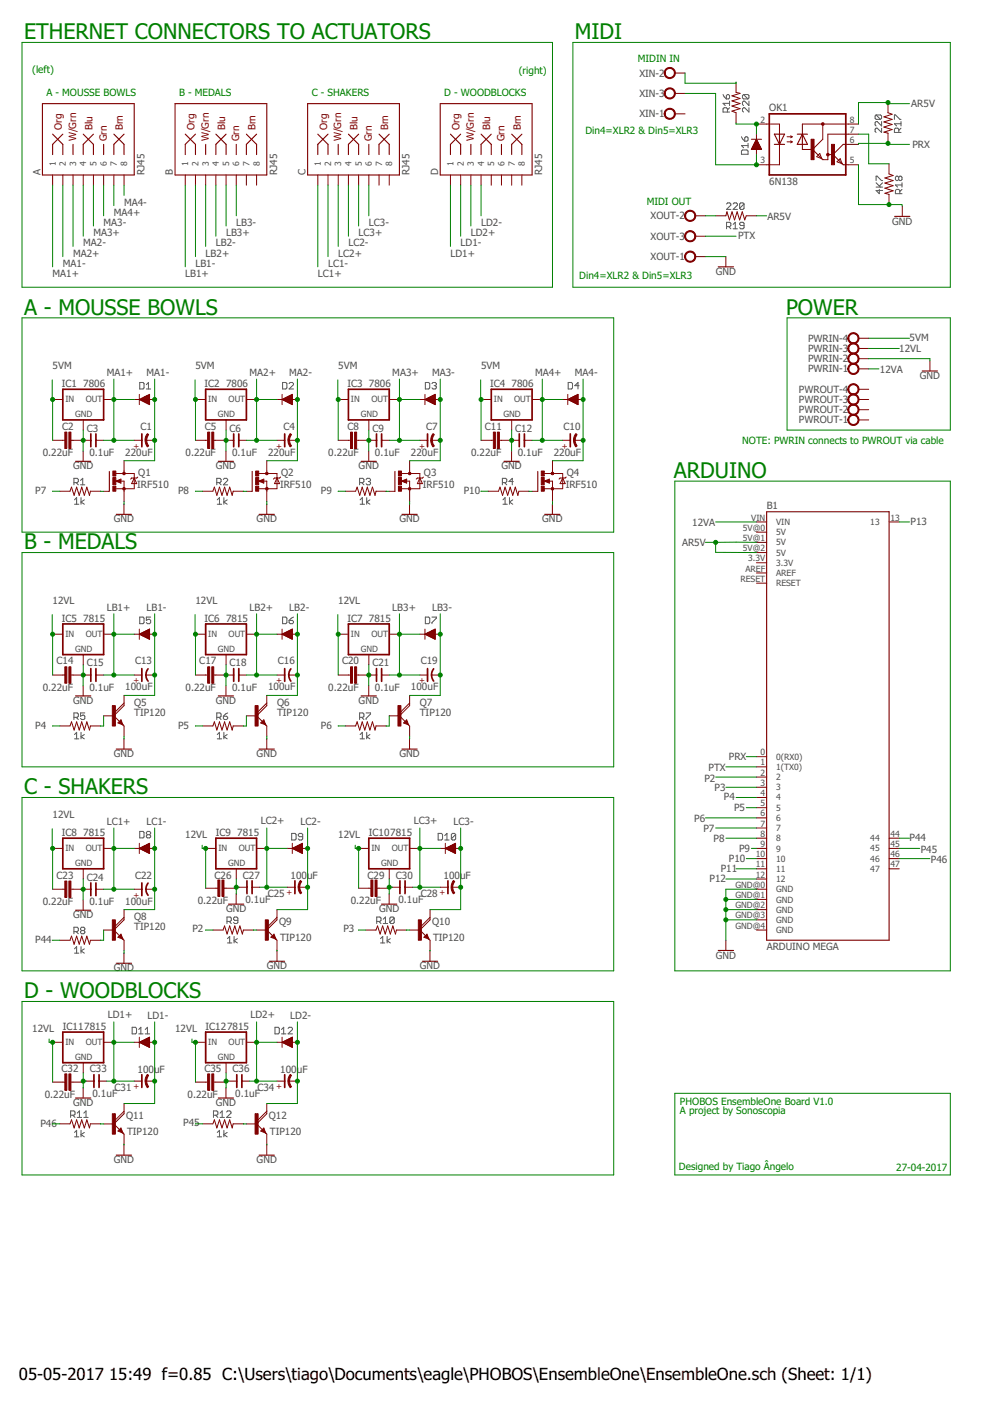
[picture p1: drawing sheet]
<svg xmlns="http://www.w3.org/2000/svg" width="210mm" height="297mm" viewBox="0 0 210 297" stroke-linecap="round" stroke-linejoin="round" font-family="sans-serif">
<defs><g id="words">
<g font-size="4.6" fill="#008000">
<text x="5.1" y="8.3">ETHERNET CONNECTORS TO ACTUATORS</text>
<text x="121.6" y="8.3">MIDI</text>
<text x="5.1" y="66.6">A - MOUSSE BOWLS</text>
<text x="166.3" y="66.6">POWER</text>
<text x="142.6" y="101.1">ARDUINO</text>
<text x="5.1" y="116.3">B - MEDALS</text>
<text x="5.1" y="168.1">C - SHAKERS</text>
<text x="5.1" y="211.2">D - WOODBLOCKS</text>
</g>
<g font-size="3.5">
<text x="4" y="292">05-05-2017</text>
<text x="23.1" y="292">15:49 f=0.85 C:\Users\tiago\Documents\eagle\PHOBOS\EnsembleOne\EnsembleOne.sch (Sheet: 1/1)</text>
</g>
<g font-size="2.1" fill="#008000">
<text x="6.8" y="15.4">(left)</text>
<text x="109.8" y="15.7">(right)</text>
<text x="135" y="13.1">MIDIN IN</text>
<text x="9.8" y="20.4">A - MOUSSE BOWLS</text>
<text x="37.9" y="20.4">B - MEDALS</text>
<text x="66" y="20.4">C - SHAKERS</text>
<text x="94" y="20.4">D - WOODBLOCKS</text>
<text x="123.9" y="28.4">Din4=XLR2 &amp; Din5=XLR3</text>
<text x="136.8" y="43.3">MIDI OUT</text>
<text x="122.6" y="59">Din4=XLR2 &amp; Din5=XLR3</text>
<text x="157" y="94">NOTE: PWRIN connects to PWROUT via cable</text>
<text x="143.9" y="233.7">PHOBOS EnsembleOne Board V1.0</text>
<text x="143.9" y="235.6">A project by Sonoscopia</text>
<text x="143.7" y="247.5">Designed by Tiago Ângelo</text>
<text x="189.6" y="247.7">27-04-2017</text>
</g>
<g font-size="2.1" fill="#505050">
<text x="135.3" y="16.2">XIN-2</text>
<text x="135.3" y="20.5">XIN-3</text>
<text x="162.8" y="23.5">OK1</text>
<text x="192.8" y="22.6">AR5V</text>
<text x="135.3" y="24.8">XIN-1</text>
<text x="193.1" y="31.4">PRX</text>
<text x="8.5" y="37" transform="rotate(-90 8.5 37)">A</text>
<text x="30.6" y="37" transform="rotate(-90 30.6 37)">RJ45</text>
<text x="36.6" y="37" transform="rotate(-90 36.6 37)">B</text>
<text x="58.6" y="37" transform="rotate(-90 58.6 37)">RJ45</text>
<text x="64.7" y="37" transform="rotate(-90 64.7 37)">C</text>
<text x="86.7" y="37" transform="rotate(-90 86.7 37)">RJ45</text>
<text x="92.7" y="37" transform="rotate(-90 92.7 37)">D</text>
<text x="114.7" y="37" transform="rotate(-90 114.7 37)">RJ45</text>
<text x="162.8" y="39.2">6N138</text>
<text x="21.9" y="47.8">MA3-</text>
<text x="24.1" y="45.7">MA4+</text>
<text x="26.2" y="43.5">MA4-</text>
<text x="50" y="47.8">LB3-</text>
<text x="78" y="47.8">LC3-</text>
<text x="101.8" y="47.8">LD2-</text>
<text x="137.7" y="46.4">XOUT-2</text>
<text x="162.4" y="46.5">AR5V</text>
<text x="188.8" y="47.5">GND</text>
<text x="17.6" y="52.1">MA2-</text>
<text x="19.8" y="50">MA3+</text>
<text x="45.7" y="52.1">LB2-</text>
<text x="47.8" y="50">LB3+</text>
<text x="73.7" y="52.1">LC2-</text>
<text x="75.9" y="50">LC3+</text>
<text x="97.5" y="52.1">LD1-</text>
<text x="99.6" y="50">LD2+</text>
<text x="137.7" y="50.7">XOUT-3</text>
<text x="156.2" y="50.6">PTX</text>
<text x="11.1" y="58.6">MA1+</text>
<text x="13.3" y="56.5">MA1-</text>
<text x="15.4" y="54.3">MA2+</text>
<text x="39.2" y="58.6">LB1+</text>
<text x="41.4" y="56.5">LB1-</text>
<text x="43.5" y="54.3">LB2+</text>
<text x="67.3" y="58.6">LC1+</text>
<text x="69.4" y="56.5">LC1-</text>
<text x="71.6" y="54.3">LC2+</text>
<text x="95.3" y="54.3">LD1+</text>
<text x="137.7" y="55">XOUT-1</text>
<text x="151.5" y="58.2">GND</text>
<text x="171" y="76.6">PWRIN-2</text>
<text x="171" y="74.5">PWRIN-3</text>
<text x="171" y="72.3">PWRIN-4</text>
<text x="190.3" y="74.4">12VL</text>
<text x="192.4" y="72.2">5VM</text>
<text x="11.1" y="78">5VM</text>
<text x="13.1" y="81.9">IC1</text>
<text x="17.6" y="81.9">7806</text>
<text x="22.6" y="79.6">MA1+</text>
<text x="31" y="79.6">MA1-</text>
<text x="41.4" y="78">5VM</text>
<text x="43.3" y="81.9">IC2</text>
<text x="47.8" y="81.9">7806</text>
<text x="52.8" y="79.6">MA2+</text>
<text x="61.2" y="79.6">MA2-</text>
<text x="71.6" y="78">5VM</text>
<text x="73.5" y="81.9">IC3</text>
<text x="78" y="81.9">7806</text>
<text x="83" y="79.6">MA3+</text>
<text x="91.4" y="79.6">MA3-</text>
<text x="101.8" y="78">5VM</text>
<text x="103.7" y="81.9">IC4</text>
<text x="108.3" y="81.9">7806</text>
<text x="113.2" y="79.6">MA4+</text>
<text x="121.6" y="79.6">MA4-</text>
<text x="169.1" y="83.1">PWROUT-4</text>
<text x="171" y="78.8">PWRIN-1</text>
<text x="186.2" y="78.9">12VA</text>
<text x="194.6" y="80.2">GND</text>
<text x="169.1" y="89.6">PWROUT-1</text>
<text x="169.1" y="87.4">PWROUT-2</text>
<text x="169.1" y="85.3">PWROUT-3</text>
<text x="13.1" y="90.9">C2</text>
<text x="18.4" y="91.3">C3</text>
<text x="29.7" y="90.9">C1</text>
<text x="43.3" y="90.9">C5</text>
<text x="48.6" y="91.3">C6</text>
<text x="60" y="90.9">C4</text>
<text x="73.6" y="90.9">C8</text>
<text x="78.8" y="91.3">C9</text>
<text x="90.2" y="90.9">C7</text>
<text x="102.6" y="90.9">C11</text>
<text x="109" y="91.3">C12</text>
<text x="119.2" y="90.9">C10</text>
<text x="9" y="96.5">0.22uF</text>
<text x="15.5" y="99.3">GND</text>
<text x="18.9" y="96.4">0.1uF</text>
<text x="26.5" y="96.4">220uF</text>
<text x="29.3" y="100.7">Q1</text>
<text x="39.3" y="96.5">0.22uF</text>
<text x="45.7" y="99.3">GND</text>
<text x="49.1" y="96.4">0.1uF</text>
<text x="56.7" y="96.4">220uF</text>
<text x="59.5" y="100.7">Q2</text>
<text x="69.5" y="96.5">0.22uF</text>
<text x="75.9" y="99.3">GND</text>
<text x="79.3" y="96.4">0.1uF</text>
<text x="86.9" y="96.4">220uF</text>
<text x="89.7" y="100.7">Q3</text>
<text x="99.7" y="96.5">0.22uF</text>
<text x="106.1" y="99.3">GND</text>
<text x="109.6" y="96.4">0.1uF</text>
<text x="117.2" y="96.4">220uF</text>
<text x="119.9" y="100.7">Q4</text>
<text x="7.5" y="104.6">P7</text>
<text x="29" y="103.3">IRF510</text>
<text x="37.7" y="104.6">P8</text>
<text x="59.3" y="103.3">IRF510</text>
<text x="67.9" y="104.6">P9</text>
<text x="89.5" y="103.3">IRF510</text>
<text x="98.1" y="104.6">P10</text>
<text x="119.7" y="103.3">IRF510</text>
<text x="162.2" y="107.6">B1</text>
<text x="24.1" y="110.5">GND</text>
<text x="54.3" y="110.5">GND</text>
<text x="84.5" y="110.5">GND</text>
<text x="114.7" y="110.5">GND</text>
<text x="146.5" y="111.3">12VA</text>
<text x="192.7" y="111.1">P13</text>
<text x="144.3" y="115.6">AR5V</text>
<text x="11.1" y="127.7">12VL</text>
<text x="13.1" y="131.6">IC5</text>
<text x="17.6" y="131.6">7815</text>
<text x="22.6" y="129.2">LB1+</text>
<text x="31" y="129.2">LB1-</text>
<text x="41.4" y="127.7">12VL</text>
<text x="43.3" y="131.6">IC6</text>
<text x="47.8" y="131.6">7815</text>
<text x="52.8" y="129.2">LB2+</text>
<text x="61.2" y="129.2">LB2-</text>
<text x="71.6" y="127.7">12VL</text>
<text x="73.5" y="131.6">IC7</text>
<text x="78" y="131.6">7815</text>
<text x="83" y="129.2">LB3+</text>
<text x="91.4" y="129.2">LB3-</text>
<text x="12" y="140.5">C14</text>
<text x="18.4" y="141">C15</text>
<text x="28.6" y="140.5">C13</text>
<text x="42.2" y="140.5">C17</text>
<text x="48.6" y="141">C18</text>
<text x="58.8" y="140.5">C16</text>
<text x="72.4" y="140.5">C20</text>
<text x="78.8" y="141">C21</text>
<text x="89" y="140.5">C19</text>
<text x="9" y="146.2">0.22uF</text>
<text x="15.5" y="149">GND</text>
<text x="18.9" y="146.1">0.1uF</text>
<text x="26.5" y="146">100uF</text>
<text x="28.4" y="149.3">Q5</text>
<text x="39.3" y="146.2">0.22uF</text>
<text x="45.7" y="149">GND</text>
<text x="49.1" y="146.1">0.1uF</text>
<text x="56.7" y="146">100uF</text>
<text x="58.6" y="149.3">Q6</text>
<text x="69.5" y="146.2">0.22uF</text>
<text x="75.9" y="149">GND</text>
<text x="79.3" y="146.1">0.1uF</text>
<text x="86.9" y="146">100uF</text>
<text x="88.8" y="149.3">Q7</text>
<text x="7.5" y="154.2">P4</text>
<text x="28.4" y="151.4">TIP120</text>
<text x="37.7" y="154.2">P5</text>
<text x="58.6" y="151.4">TIP120</text>
<text x="67.9" y="154.2">P6</text>
<text x="88.8" y="151.4">TIP120</text>
<text x="24.1" y="160.2">GND</text>
<text x="54.3" y="160.2">GND</text>
<text x="84.5" y="160.2">GND</text>
<text x="154.2" y="160.7">PRX</text>
<text x="149.1" y="165.5">P2</text>
<text x="149.9" y="163.1">PTX</text>
<text x="151.2" y="167.4">P3</text>
<text x="11.1" y="173">12VL</text>
<text x="146.9" y="173.9">P6</text>
<text x="153.2" y="169.4">P4</text>
<text x="155.3" y="171.5">P5</text>
<text x="13.1" y="176.9">IC8</text>
<text x="17.6" y="176.9">7815</text>
<text x="22.6" y="174.5">LC1+</text>
<text x="31" y="174.5">LC1-</text>
<text x="39.2" y="177.3">12VL</text>
<text x="45.7" y="176.9">IC9</text>
<text x="50.2" y="176.9">7815</text>
<text x="55.2" y="174.3">LC2+</text>
<text x="63.6" y="174.5">LC2-</text>
<text x="71.6" y="177.3">12VL</text>
<text x="78" y="176.9">IC107815</text>
<text x="87.5" y="174.3">LC3+</text>
<text x="96" y="174.5">LC3-</text>
<text x="148.8" y="176">P7</text>
<text x="151" y="178.2">P8</text>
<text x="192.4" y="178">P44</text>
<text x="12" y="185.9">C23</text>
<text x="28.6" y="185.9">C22</text>
<text x="45.4" y="185.9">C26</text>
<text x="51.4" y="185.9">C27</text>
<text x="61.5" y="186">100uF</text>
<text x="77.8" y="185.9">C29</text>
<text x="83.8" y="185.9">C30</text>
<text x="93.9" y="186">100uF</text>
<text x="152.5" y="184.5">P11</text>
<text x="154.2" y="182.3">P10</text>
<text x="156.4" y="180.2">P9</text>
<text x="194.8" y="180.4">P45</text>
<text x="197" y="182.5">P46</text>
<text x="9" y="191.5">0.22uF</text>
<text x="18.4" y="186.3">C24</text>
<text x="18.9" y="191.4">0.1uF</text>
<text x="26.5" y="191.4">100uF</text>
<text x="41.8" y="191.3">0.22uF</text>
<text x="51.9" y="191">0.1uF</text>
<text x="56.6" y="189.7">C25</text>
<text x="74.2" y="191.3">0.22uF</text>
<text x="84.3" y="191">0.1uF</text>
<text x="89" y="189.7">C28</text>
<text x="150.1" y="186.6">P12</text>
<text x="15.5" y="194.3">GND</text>
<text x="28.4" y="196.8">TIP120</text>
<text x="28.4" y="194.6">Q8</text>
<text x="40.7" y="197.2">P2</text>
<text x="47.8" y="193">GND</text>
<text x="59.1" y="195.7">Q9</text>
<text x="72.6" y="197.2">P3</text>
<text x="80.2" y="193">GND</text>
<text x="91.4" y="195.7">Q10</text>
<text x="7.5" y="199.6">P44</text>
<text x="59.3" y="199.1">TIP120</text>
<text x="91.6" y="199.1">TIP120</text>
<text x="151.5" y="202.8">GND</text>
<text x="162.2" y="201.1">ARDUINO MEGA</text>
<text x="24.1" y="205.5">GND</text>
<text x="56.5" y="205.1">GND</text>
<text x="88.8" y="205.1">GND</text>
<text x="22.8" y="215.3">LD1+</text>
<text x="31.2" y="215.6">LD1-</text>
<text x="53" y="215.3">LD2+</text>
<text x="61.4" y="215.6">LD2-</text>
<text x="6.8" y="218.4">12VL</text>
<text x="13.3" y="217.9">IC117815</text>
<text x="37" y="218.4">12VL</text>
<text x="43.5" y="217.9">IC127815</text>
<text x="13" y="226.9">C32</text>
<text x="19" y="226.9">C33</text>
<text x="29.1" y="227">100uF</text>
<text x="43.3" y="226.9">C35</text>
<text x="49.2" y="226.9">C36</text>
<text x="59.3" y="227">100uF</text>
<text x="9.5" y="232.3">0.22uF</text>
<text x="19.6" y="232">0.1uF</text>
<text x="24.3" y="230.8">C31</text>
<text x="39.7" y="232.3">0.22uF</text>
<text x="49.8" y="232">0.1uF</text>
<text x="54.5" y="230.8">C34</text>
<text x="8.5" y="238.4">P46</text>
<text x="15.5" y="234">GND</text>
<text x="26.7" y="236.7">Q11</text>
<text x="38.8" y="238.2">P45</text>
<text x="45.7" y="234">GND</text>
<text x="56.9" y="236.7">Q12</text>
<text x="26.9" y="240.2">TIP120</text>
<text x="57.1" y="240.2">TIP120</text>
<text x="24.1" y="246.1">GND</text>
<text x="54.3" y="246.1">GND</text>
</g>
<g font-size="2.1" fill="#800000">
<text x="13.1" y="27.5" transform="rotate(-90 13.1 27.5)">Org</text>
<text x="16.1" y="29.9" transform="rotate(-90 16.1 29.9)">W/Grn</text>
<text x="19.6" y="27.5" transform="rotate(-90 19.6 27.5)">Blu</text>
<text x="22.6" y="29.9" transform="rotate(-90 22.6 29.9)">Grn</text>
<text x="26" y="27.5" transform="rotate(-90 26 27.5)">Brn</text>
<text x="41.1" y="27.5" transform="rotate(-90 41.1 27.5)">Org</text>
<text x="44.2" y="29.9" transform="rotate(-90 44.2 29.9)">W/Grn</text>
<text x="47.6" y="27.5" transform="rotate(-90 47.6 27.5)">Blu</text>
<text x="50.6" y="29.9" transform="rotate(-90 50.6 29.9)">Grn</text>
<text x="54.1" y="27.5" transform="rotate(-90 54.1 27.5)">Brn</text>
<text x="69.2" y="27.5" transform="rotate(-90 69.2 27.5)">Org</text>
<text x="72.2" y="29.9" transform="rotate(-90 72.2 29.9)">W/Grn</text>
<text x="75.7" y="27.5" transform="rotate(-90 75.7 27.5)">Blu</text>
<text x="78.7" y="29.9" transform="rotate(-90 78.7 29.9)">Grn</text>
<text x="82.1" y="27.5" transform="rotate(-90 82.1 27.5)">Brn</text>
<text x="97.3" y="27.5" transform="rotate(-90 97.3 27.5)">Org</text>
<text x="100.3" y="29.9" transform="rotate(-90 100.3 29.9)">W/Grn</text>
<text x="103.7" y="27.5" transform="rotate(-90 103.7 27.5)">Blu</text>
<text x="106.8" y="29.9" transform="rotate(-90 106.8 29.9)">Grn</text>
<text x="110.2" y="27.5" transform="rotate(-90 110.2 27.5)">Brn</text>
</g>
<g font-size="1.8" fill="#505050">
<text x="160.9" y="25.9">2</text>
<text x="179.8" y="28.1">7</text>
<text x="179.8" y="25.9">8</text>
<text x="11.8" y="35" transform="rotate(-90 11.8 35)">1</text>
<text x="13.9" y="35" transform="rotate(-90 13.9 35)">2</text>
<text x="16.1" y="35" transform="rotate(-90 16.1 35)">3</text>
<text x="18.3" y="35" transform="rotate(-90 18.3 35)">4</text>
<text x="20.4" y="35" transform="rotate(-90 20.4 35)">5</text>
<text x="22.6" y="35" transform="rotate(-90 22.6 35)">6</text>
<text x="24.7" y="35" transform="rotate(-90 24.7 35)">7</text>
<text x="26.9" y="35" transform="rotate(-90 26.9 35)">8</text>
<text x="39.8" y="35" transform="rotate(-90 39.8 35)">1</text>
<text x="42" y="35" transform="rotate(-90 42 35)">2</text>
<text x="44.2" y="35" transform="rotate(-90 44.2 35)">3</text>
<text x="46.3" y="35" transform="rotate(-90 46.3 35)">4</text>
<text x="48.5" y="35" transform="rotate(-90 48.5 35)">5</text>
<text x="50.6" y="35" transform="rotate(-90 50.6 35)">6</text>
<text x="52.8" y="35" transform="rotate(-90 52.8 35)">7</text>
<text x="54.9" y="35" transform="rotate(-90 54.9 35)">8</text>
<text x="67.9" y="35" transform="rotate(-90 67.9 35)">1</text>
<text x="70.1" y="35" transform="rotate(-90 70.1 35)">2</text>
<text x="72.2" y="35" transform="rotate(-90 72.2 35)">3</text>
<text x="74.4" y="35" transform="rotate(-90 74.4 35)">4</text>
<text x="76.5" y="35" transform="rotate(-90 76.5 35)">5</text>
<text x="78.7" y="35" transform="rotate(-90 78.7 35)">6</text>
<text x="80.9" y="35" transform="rotate(-90 80.9 35)">7</text>
<text x="83" y="35" transform="rotate(-90 83 35)">8</text>
<text x="96" y="35" transform="rotate(-90 96 35)">1</text>
<text x="98.1" y="35" transform="rotate(-90 98.1 35)">2</text>
<text x="100.3" y="35" transform="rotate(-90 100.3 35)">3</text>
<text x="102.4" y="35" transform="rotate(-90 102.4 35)">4</text>
<text x="104.6" y="35" transform="rotate(-90 104.6 35)">5</text>
<text x="106.8" y="35" transform="rotate(-90 106.8 35)">6</text>
<text x="108.9" y="35" transform="rotate(-90 108.9 35)">7</text>
<text x="111.1" y="35" transform="rotate(-90 111.1 35)">8</text>
<text x="160.9" y="34.6">3</text>
<text x="179.8" y="34.6">5</text>
<text x="179.8" y="30.3">6</text>
<text x="13.8" y="85.1">IN</text>
<text x="15.9" y="88.2">GND</text>
<text x="18.1" y="85.1">OUT</text>
<text x="44" y="85.1">IN</text>
<text x="46.1" y="88.2">GND</text>
<text x="48.4" y="85.1">OUT</text>
<text x="74.3" y="85.1">IN</text>
<text x="76.3" y="88.2">GND</text>
<text x="78.6" y="85.1">OUT</text>
<text x="104.5" y="85.1">IN</text>
<text x="106.5" y="88.2">GND</text>
<text x="108.8" y="85.1">OUT</text>
<text x="157.2" y="112.3">5V@0</text>
<text x="159" y="110.1">VIN</text>
<text x="164.2" y="113.2">5V</text>
<text x="164.2" y="111.1">VIN</text>
<text x="184.2" y="111.1">13</text>
<text x="188.4" y="110.1">13</text>
<text x="157.2" y="114.4">5V@1</text>
<text x="157.2" y="116.6">5V@2</text>
<text x="158.3" y="118.8">3.3V</text>
<text x="164.2" y="115.4">5V</text>
<text x="164.2" y="117.5">5V</text>
<text x="164.2" y="119.7">3.3V</text>
<text x="156.7" y="123.1">RESET</text>
<text x="157.7" y="120.9">AREF</text>
<text x="164.2" y="124">RESET</text>
<text x="164.2" y="121.9">AREF</text>
<text x="13.8" y="134.7">IN</text>
<text x="15.9" y="137.8">GND</text>
<text x="18.1" y="134.7">OUT</text>
<text x="44" y="134.7">IN</text>
<text x="46.1" y="137.8">GND</text>
<text x="48.4" y="134.7">OUT</text>
<text x="74.3" y="134.7">IN</text>
<text x="76.3" y="137.8">GND</text>
<text x="78.6" y="134.7">OUT</text>
<text x="160.9" y="161.9">1</text>
<text x="160.9" y="159.8">0</text>
<text x="164.2" y="160.7">0(RX0)</text>
<text x="160.9" y="164.1">2</text>
<text x="160.9" y="166.2">3</text>
<text x="164.2" y="162.9">1(TX0)</text>
<text x="164.2" y="165">2</text>
<text x="164.2" y="167.2">3</text>
<text x="160.9" y="168.4">4</text>
<text x="160.9" y="170.6">5</text>
<text x="160.9" y="172.7">6</text>
<text x="164.2" y="169.4">4</text>
<text x="164.2" y="171.5">5</text>
<text x="164.2" y="173.7">6</text>
<text x="160.9" y="174.9">7</text>
<text x="160.9" y="177">8</text>
<text x="160.9" y="179.2">9</text>
<text x="164.2" y="175.8">7</text>
<text x="164.2" y="178">8</text>
<text x="184.2" y="178">44</text>
<text x="188.4" y="177">44</text>
<text x="188.4" y="179.2">45</text>
<text x="13.8" y="180">IN</text>
<text x="15.9" y="183.2">GND</text>
<text x="18.1" y="180">OUT</text>
<text x="46.2" y="180">IN</text>
<text x="48.3" y="183.2">GND</text>
<text x="50.5" y="180">OUT</text>
<text x="78.6" y="180">IN</text>
<text x="80.6" y="183.2">GND</text>
<text x="82.9" y="180">OUT</text>
<text x="159.9" y="181.4">10</text>
<text x="159.9" y="183.5">11</text>
<text x="159.9" y="185.7">12</text>
<text x="164.2" y="180.2">9</text>
<text x="164.2" y="182.3">10</text>
<text x="164.2" y="184.5">11</text>
<text x="184.2" y="180.1">45</text>
<text x="184.2" y="182.3">46</text>
<text x="184.2" y="184.5">47</text>
<text x="188.4" y="181.4">46</text>
<text x="188.4" y="183.5">47</text>
<text x="155.6" y="187.8">GND@0</text>
<text x="155.6" y="190">GND@1</text>
<text x="164.2" y="186.6">12</text>
<text x="164.2" y="188.8">GND</text>
<text x="164.2" y="190.9">GND</text>
<text x="155.6" y="196.5">GND@4</text>
<text x="155.6" y="192.2">GND@2</text>
<text x="155.6" y="194.3">GND@3</text>
<text x="164.2" y="197.4">GND</text>
<text x="164.2" y="193.1">GND</text>
<text x="164.2" y="195.3">GND</text>
<text x="13.8" y="221.1">IN</text>
<text x="18.1" y="221.1">OUT</text>
<text x="44" y="221.1">IN</text>
<text x="48.4" y="221.1">OUT</text>
<text x="15.9" y="224.2">GND</text>
<text x="46.1" y="224.2">GND</text>
</g>
<g font-size="1.7" fill="#800000">
<text x="28.3" y="94.9">+</text>
<text x="58.5" y="94.9">+</text>
<text x="88.7" y="94.9">+</text>
<text x="118.9" y="94.9">+</text>
<text x="28.3" y="144.6">+</text>
<text x="58.5" y="144.6">+</text>
<text x="88.7" y="144.6">+</text>
<text x="28.3" y="189.9">+</text>
<text x="60.6" y="189.5">+</text>
<text x="93" y="189.5">+</text>
<text x="28.3" y="230.5">+</text>
<text x="58.5" y="230.5">+</text>
</g>
</g></defs>
<g fill="none" stroke="#505050" stroke-width=".21">
<path d="M153 20l.7 .9M153.7 20.2l.2-.2h.3l.2 .2v.5l-.2 .2h-.5zM153.9 23.7v-.7l-.2-.2h-.5l-.2 .2v.7h1.4M154.4 22.8l-.5 .5M154.4 21.9h-1.4l.5 .4M154.4 21.4v.9M156.9 32l.2-.3h1l.2 .3v.6h-1.4zM156.9 28.9l.7 1M157.3 20h.9l.3 .2v.5l-.3 .2M157.3 20l-.2 .2v.5l.2 .2h.9M157.3 20l.9 .9M157.6 29.2l.5-.3 .2 .3v.4l-.2 .3h-.5z"/>
<path d="M158.3 30.3v1M158.3 30.8h-1.4l.5 .5M158.5 21.4v.9l-.9-.9-.5 .2v.5l.2 .2M158.5 22.8v.9l-.9-.9-.5 .2v.5l.2 .2M185.4 24.3h.9l.2 .3v.4l-.2 .3M185.4 24.3l-.2 .3v.4l.2 .3h.9M185.4 24.3l.9 1M185.4 39.6h1.4M185.4 38.7l.9 .9M185.4 38.2v-.9h.2l.9 .9h.3M186.5 25.7v.9l-.9-.9h-.2l-.2 .3v.4l.2 .2M186.5 27.1v.9l-.9-.9h-.2l-.2 .2v.5l.2 .2"/>
<path d="M186.8 38.7l-.7 .7M189.3 25.3v-1h.2l.9 1h.2M190.2 37.5l-.3-.2-.4 .2v.5l.2 .2 .5-.2M190.2 37.5l.2-.2 .5 .2v.5l-.3 .2-.4-.2M190.2 37.5v.5M190.2 28v-.7l-.3-.2h-.4l-.2 .2v.7h1.3M190.6 27.1l-.4 .5M190.6 26.2h-1.3l.4 .4M190.6 25.7v.9M190.9 39.1h-1.4l.4 .5M190.9 38.7v.9M153.7 43.2l.3-.3h.4l.2 .3v.2l-.9 .9h.9"/>
<path d="M153.7 47.9h.7l.2-.2v-.5l-.2-.2h-.7v1.4M154.2 47.9l.4 .5M155.1 43.2l.2-.3h.5l.2 .3v.2l-.9 .9h.9M155.1 47.5l.5-.5v1.4M155.1 48.4h.9M157.4 43.2v.9l-.2 .2h-.5l-.2-.2M157.4 43.2l-.2-.3h-.5l-.2 .3v.9M157.4 47.7h-.7l-.2-.2v-.3l.2-.2h.5l.2 .2v1l-.2 .2h-.5l-.2-.2M157.4 43.2l-.9 .9M186.1 40.1v.9l-.7-.7h1.4M190.4 41v-.7l-.2-.2h-.5l-.2 .2v.7h1.4M190.9 40.1l-.5 .4"/>
<path d="M29.6 80.9h.7l.2 .3v.9l-.2 .2h-.7zM31 82.3h.9M31 81.4l.4-.5v1.4M59.8 80.9h.7l.2 .3v.9l-.2 .2h-.7zM61.2 81.2l.2-.3h.5l.2 .3v.2l-.9 .9h.9M90 80.9h.7l.2 .3v.9l-.2 .2h-.7zM91.4 81.2l.2-.3h.5l.2 .3v.2l-.2 .2M91.9 81.6h.2M92.1 81.6l.2 .2-.2 .5h-.5l-.2-.2M120.2 80.9h.7l.2 .3v.9l-.2 .2h-.7zM122.5 81.6h-.9l.7-.7v1.4M15.6 102.1h.7l.3-.2v-.5l-.3-.2h-.7v1.4"/>
<path d="M15.8 105.7l.4-.4v1.4M15.8 106.7h.9M16.1 102.1l.5 .5M17 101.6l.5-.4v1.4M17 102.6h.9M17.1 105.3v1.4M17.8 105.7l-.7 .5 .7 .5M45.9 102.1h.6l.3-.2v-.5l-.3-.2h-.6v1.4M46 106.7h.9M46 105.7l.4-.4v1.4M46.3 102.1l.5 .5M47.3 101.4l.2-.2h.4l.3 .2v.2l-.9 1h.9"/>
<path d="M47.4 105.3v1.4M48.1 105.7l-.7 .5 .7 .5M76.1 102.1h.7l.2-.2v-.5l-.2-.2h-.7v1.4M76.2 106.7h.9M76.2 105.7l.5-.4v1.4M76.5 102.1l.5 .5M77.5 101.4l.2-.2h.5l.2 .2-.2 .5M77.6 105.3v1.4M77.9 101.9h.3M78.2 101.9l.2 .2-.2 .5h-.5l-.2-.3M78.3 105.7l-.7 .5 .7 .5M106.3 102.1h.7l.2-.2v-.5l-.2-.2h-.7v1.4"/>
<path d="M106.4 106.7h.9M106.4 105.7l.5-.4v1.4M106.8 102.1l.4 .5M107.8 105.3v1.4M108.5 105.7l-.7 .5 .7 .5M108.6 101.9h-.9l.7-.7v1.4M29.6 130.6h.7l.2 .2v.9l-.2 .3h-.7zM31.9 130.6h-.9v.7l.4-.3 .5 .3v.4l-.3 .3h-.4l-.2-.3M59.8 130.6h.7l.2 .2v.9l-.2 .3h-.7zM61.2 131.3h.7l.2 .4-.2 .3h-.5l-.2-.3zM62.1 130.6l-.9 .7M90 130.6h.7l.2 .2v.9l-.2 .3h-.7z"/>
<path d="M91.4 130.6h.9v.2l-.9 .9v.3M15.6 151.8h.7l.3-.3v-.4l-.3-.3h-.7v1.4M15.8 155.4l.4-.5v1.4M15.8 156.3h.9M16.1 151.8l.5 .4M17.1 154.9v1.4M17.8 155.4l-.7 .5 .7 .4M17.9 150.8h-.9v.7l.5-.2h.2l.2 .2v.5l-.2 .2h-.4l-.3-.2M45.9 151.8h.6l.3-.3v-.4l-.3-.3h-.6v1.4M46 155.4l.4-.5v1.4M46 156.3h.9M46.3 151.8l.5 .4"/>
<path d="M47.3 151.5h.6l.3 .5-.3 .2h-.4l-.2-.2zM47.4 154.9v1.4M48.1 155.4l-.7 .5 .7 .4M48.2 150.8l-.9 .7M76.1 151.8h.7l.2-.3v-.4l-.2-.3h-.7v1.4M76.2 155.4l.5-.5v1.4M76.2 156.3h.9M76.5 151.8l.5 .4M77.5 150.8h.9v.3l-.9 .9v.2M77.6 154.9v1.4M78.3 155.4l-.7 .5 .7 .4M29.6 175.9h.7l.2 .2v1l-.2 .2h-.7z"/>
<path d="M31.2 176.6l-.2-.2 .2-.5h.4l.3 .2-.3 .5M31.2 176.6l-.2 .2v.3l.2 .2h.4l.3-.2-.3-.5M31.2 176.6h.4M61.7 176.3h.7l.3 .3v.9l-.3 .2h-.7zM64.1 177h-.7l-.3-.2 .3-.5h.4l.3 .3v.9l-.3 .2h-.4l-.3-.2M92.7 176.3h.7l.2 .3v.9l-.2 .2h-.7zM94.1 177.7h.9M94.1 176.8l.5-.5v1.4M96.4 176.6v.9l-.2 .2h-.5l-.2-.2M96.4 176.6l-.2-.3h-.5l-.2 .3v.9M96.4 176.6l-.9 .9M15.6 197.1h.7l.3-.2v-.5l-.3-.2h-.7v1.3"/>
<path d="M16.1 197.1l.5 .4M17.3 196.9l-.3-.3 .3-.4h.4l.2 .2-.2 .5M17.3 196.9l-.3 .2 .3 .4h.4l.2-.2-.2-.4M17.3 196.9h.4M48 194.9h.7l.2-.2v-.5l-.2-.2h-.7v1.4M48.1 198.6l.5-.5v1.4M48.1 199.5h1M48.5 194.9l.4 .5M49.5 198.1v1.4M50.2 198.6l-.7 .4 .7 .5M50.3 194.7h-.7l-.2-.2 .2-.5h.5l.2 .2v1l-.2 .2h-.5l-.2-.2M79.7 194.9h.7l.2-.2v-.5l-.2-.2h-.7v1.4"/>
<path d="M80.2 194.9l.4 .5M80.5 199.5h.9M80.5 198.6l.5-.5v1.4M81.1 195.4h.9M81.1 194.5l.5-.5v1.4M81.9 198.1v1.4M82.6 198.6l-.7 .4 .7 .5M83.4 194.2l-.2-.2h-.5l-.2 .2v1M83.4 194.2v1l-.2 .2h-.5l-.2-.2M83.4 194.2l-.9 1M15.8 200.7l.4-.4v1.4M15.8 201.7h.9"/>
<path d="M17.1 200.3v1.4M17.8 200.7l-.7 .5 .7 .5M28 217.3h.7l.2 .3v.9l-.2 .2h-.7zM29.4 218.7h.9M29.4 217.8l.4-.5v1.4M30.7 218.7h1M30.7 217.8l.5-.5v1.4M58.2 217.3h.7l.2 .3v.9l-.2 .2h-.7zM59.6 218.7h.9M59.6 217.8l.4-.5v1.4M61 217.6l.2-.3h.5l.2 .3v.2l-.9 .9h.9M14.9 235.9h.7l.3-.2v-.4l-.3-.3h-.7v1.4"/>
<path d="M15.4 235.9l.5 .5M15.8 239.6l.4-.5v1.4M16.3 235.5l.5-.5v1.4M16.3 236.4h1M17.1 239.1v1.4M17.7 236.4h.9M17.7 235.5l.5-.5v1.4M17.8 239.6l-.7 .5 .7 .4M45.2 235.9h.7l.2-.2v-.4l-.2-.3h-.7v1.4M45.6 235.9l.5 .5M46 239.6l.4-.5v1.4M46.6 236.4h.9"/>
<path d="M46.6 235.5l.4-.5v1.4M47.4 239.1v1.4M47.9 235.3l.3-.3h.4l.3 .3v.2l-1 .9h1M48.1 239.6l-.7 .5 .7 .4M15.8 240.5h.9M46 240.5h.9"/>
</g>
<g fill="none" stroke="#800000" stroke-width=".23">
<path d="M9 21.9h19.4v15.1h-19.4zM11.1 28.4l2.2 2.1v2.2M13.3 28.4l-2.2 2.1v2.2M15.5 30.5v2.2M17.6 28.4l2.2 2.1v2.2M19.8 28.4l-2.2 2.1v2.2M21.9 30.5v2.2M24.1 28.4l2.1 2.1v2.2M26.2 28.4l-2.1 2.1v2.2M37 21.9h19.5v15.1h-19.5zM39.2 28.4l2.2 2.1v2.2M41.4 28.4l-2.2 2.1v2.2"/>
<path d="M43.5 30.5v2.2M45.7 28.4l2.1 2.1v2.2M47.8 28.4l-2.1 2.1v2.2M50 30.5v2.2M52.1 28.4l2.2 2.1v2.2M54.3 28.4l-2.2 2.1v2.2M65.1 21.9h19.4v15.1h-19.4zM67.2 28.4l2.2 2.1v2.2M69.4 28.4l-2.2 2.1v2.2M71.6 30.5v2.2M73.7 28.4l2.2 2.1v2.2M75.9 28.4l-2.2 2.1v2.2"/>
<path d="M78 30.5v2.2M80.2 28.4l2.2 2.1v2.2M82.4 28.4l-2.2 2.1v2.2M93.2 21.9h19.4v15.1h-19.4zM95.3 28.4l2.2 2.1v2.2M97.5 28.4l-2.2 2.1v2.2M99.6 30.5v2.2M101.8 28.4l2.1 2.1v2.2M103.9 28.4l-2.1 2.1v2.2M106.1 30.5v2.2M108.3 28.4l2.1 2.1v2.2M110.4 28.4l-2.1 2.1v2.2"/>
<path d="M163.9 28.4h2.1l-1.1 2.1zM163.9 30.5h2.1M164.9 28.4v2.1M168.7 28.4h2.2M169.8 28.4l1.1 2.1h-2.2zM169.8 28.4v2.1M152 56.5h3.2M189.3 45.8h3.2M195.1 78.5h3.3M16 97.6h3.2M23.1 99.7v4.2M46.2 97.6h3.2"/>
<path d="M53.4 99.7v4.2M76.4 97.6h3.3M83.6 99.7v4.2M106.6 97.6h3.3M113.8 99.7v4.2M24.6 108.8h3.2M54.8 108.8h3.3M85 108.8h3.3M115.3 108.8h3.2M162.2 108.3h25.9v90.6h-25.9zM16 147.2h3.2M24.6 158.5h3.2"/>
<path d="M25.6 152.7l-.2 .3 .4 .2-.2-.7-.4 .5M46.2 147.2h3.2M54.8 158.5h3.3M55.8 152.7l-.2 .3 .4 .2-.2-.7-.4 .5M76.4 147.2h3.3M85 158.5h3.3M86 152.7l-.2 .3 .5 .2-.3-.7-.4 .5M16 192.6h3.2M25.6 198.1l-.2 .2 .4 .2-.2-.7-.4 .5M48.3 191.3h3.3M58 198.1l-.2 .2 .4 .2-.2-.7-.5 .5M80.7 191.3h3.3"/>
<path d="M90.3 198.1l-.2 .2 .5 .2-.3-.7-.4 .5M24.6 203.8h3.2M57 203.4h3.2M89.4 203.4h3.2M152 201.1h3.2M16 232.3h3.2M25.6 239.1l-.2 .2 .4 .2-.2-.6-.4 .4M46.2 232.3h3.2M55.8 239.1l-.2 .2 .4 .2-.2-.6-.4 .4M24.6 244.4h3.2M54.8 244.4h3.3"/>
</g>
<g fill="none" stroke="#800000" stroke-width=".21">
<path d="M142.8 15.5h2.1M142.8 19.8h2.1M155.7 17.4v2.1l.9 .2-1.7 .6 1.7 .5-1.7 .6 1.7 .5-1.7 .5 1.7 .6-1.7 .5 .8 .4v2.1M11.1 37v2.2M13.3 37v2.2M15.5 37v2.2M17.6 37v2.2M19.8 37v2.2M21.9 37v2.2M24.1 37v2.2M26.2 37v2.2M39.2 37v2.2"/>
<path d="M41.4 37v2.2M43.5 37v2.2M45.7 37v2.2M47.8 37v2.2M50 37v2.2M52.1 37v2.2M54.3 37v2.2M67.2 37v2.2M69.4 37v2.2M71.6 37v2.2M73.7 37v2.2M75.9 37v2.2"/>
<path d="M78 37v2.2M80.2 37v2.2M82.4 37v2.2M95.3 37v2.2M97.5 37v2.2M99.6 37v2.2M101.8 37v2.2M103.9 37v2.2M106.1 37v2.2M108.3 37v2.2M110.4 37v2.2M142.8 24.1h2.1"/>
<path d="M159 29.5h2.1M159 31.5h2.1M159.1 31.4h2M159.1 31.3h1.9M159.2 31.2h1.8M159.2 31.1h1.7M159.3 31.1h1.5M159.3 30.9h1.5M159.4 30.8h1.4M159.4 30.8h1.3M159.5 30.6h1.2M159.5 30.5h1.1"/>
<path d="M159.6 30.5h.9M159.6 30.4h.9M159.7 30.3h.8M159.7 30.2h.7M159.8 30.1h.6M159.8 30h.5M159.9 29.9h.4M159.9 29.8h.3M160 29.7h.2M160 29.6h.1M160.1 26.2h4.8v2.2M160.1 29.5l1 2.1h-2.1z"/>
<path d="M160.1 28.4v1.1M160.1 31.6v1.1M164.9 30.5v4.4h-4.8M166.5 28.9h1.1M166.5 30h1.1M167.3 28.7l.3 .2M167.3 29.8l.3 .2M167.6 28.9l-.3 .2M167.6 30l-.3 .2M169.8 30.5v1.1h2.1M173.5 32.5l.4 1.1-1.1-.5zM174.1 26.2v3.3l-2.2 2.1"/>
<path d="M175.2 32.7h1.1M176.3 32.7l2.1 2.2h3.3M177.1 34.2l.7-.6 .4 1zM181.7 28.4h-6.5v5.4h-1.1l-2.2-2.2M181.7 26.2h-11.9v2.2M181.7 30.5h-3.3l-2.1 2.2M187.9 21.7v2.2l.9 .3-1.8 .5 1.8 .6-1.8 .5 1.8 .5-1.8 .6 1.8 .5-1.8 .6 .9 .2v2.1M188.1 34.6v2.2l.9 .3-1.8 .6 1.8 .5-1.8 .5 1.8 .6-1.8 .5 1.8 .6-1.8 .5 .9 .2v2.2M147.1 54.3h2.2M147.1 45.7h2.2M147.1 50h2.2M151.4 45.7h2.2l.2-.9 .5 1.7 .6-1.7 .5 1.7 .6-1.7 .5 1.7 .6-1.7 .5 1.7 .3-.8h2.2"/>
<path d="M153.6 54.3v2.2M190.9 43.6v2.2M181.7 78h2.1M181.7 75.9h2.1M181.7 73.7h2.1M181.7 71.6h2.1M196.8 76.3v2.2M11.1 84.5h2.2M11.1 93.2h2.6M15 93.2h4.2M17.6 95.4v2.2M17.6 88.8v2.2"/>
<path d="M20.3 93.2h1.6M21.9 84.5h2.2M26.2 97.5v2.7M28.4 84.5h4.3M28.4 93.2h1.6M29.5 83.4v2.2M29.7 84.6h1.9M29.7 84.4h1.9M29.9 84.7h1.7M29.9 84.3h1.7M30.1 84.2h1.5M30.1 84.8h1.5"/>
<path d="M30.3 84.9h1.3M30.3 84.1h1.3M30.5 85h1.1M30.5 84h1.1M30.6 85.1h1M30.6 83.9h1M30.8 83.8h.8M30.9 85.2h.7M30.9 93.2h1.8M31 83.7h.6M31.1 85.3h.5M31.2 85.4h.4"/>
<path d="M31.2 83.7h.4M31.4 85.5h.2M31.4 83.5h.2M31.6 85.6h.1M31.6 83.4h.1M31.6 83.4l-2.1 1.1 2.1 1.1M31.6 83.4v2.2M41.4 84.5h2.1M41.4 93.2h2.5M45.2 93.2h4.2M47.8 95.4v2.2M47.8 88.8v2.2"/>
<path d="M50.5 93.2h1.6M52.1 84.5h2.2M56.5 97.5v2.7M58.6 84.5h4.3M58.6 93.2h1.6M59.7 83.4v2.2M59.9 84.4h1.9M59.9 84.6h1.9M60.1 84.7h1.7M60.1 84.3h1.7M60.3 84.8h1.5M60.3 84.2h1.5"/>
<path d="M60.5 84.9h1.3M60.5 84.1h1.3M60.7 84h1.1M60.7 85h1.1M60.9 85.1h.9M60.9 83.9h.9M61.1 85.2h.7M61.1 83.8h.7M61.1 93.2h1.8M61.3 85.3h.5M61.3 83.7h.5M61.4 83.7h.4"/>
<path d="M61.5 85.4h.3M61.7 85.5h.1M61.7 83.5h.1M61.8 85.6h.1M61.8 83.4h.1M61.8 83.4v2.2M61.8 83.4l-2.1 1.1 2.1 1.1M71.6 84.5h2.1M71.6 93.2h2.6M75.5 93.2h4.2M78 95.4v2.2M78 88.8v2.2"/>
<path d="M80.8 93.2h1.6M82.4 84.5h2.1M86.7 97.5v2.7M88.8 84.5h4.4M88.8 93.2h1.7M89.9 83.4v2.2M90.1 84.6h2M90.1 84.4h2M90.3 84.3h1.8M90.3 84.7h1.8M90.5 84.8h1.6M90.5 84.2h1.6"/>
<path d="M90.7 84.9h1.4M90.7 84.1h1.4M90.9 85h1.2M90.9 84h1.2M91.1 83.9h1M91.1 85.1h1M91.3 85.2h.8M91.3 83.8h.8M91.3 93.2h1.9M91.5 85.3h.6M91.5 83.7h.6M91.7 85.4h.4"/>
<path d="M91.7 83.7h.4M91.9 83.5h.2M91.9 85.5h.2M92.1 85.6h.1M92.1 83.4h.1M92.1 83.4l-2.2 1.1 2.2 1.1M92.1 83.4v2.2M101.8 84.5h2.1M101.8 93.2h2.6M105.7 93.2h4.2M108.2 95.4v2.2M108.3 88.8v2.2"/>
<path d="M111 93.2h1.6M112.6 84.5h2.1M116.9 97.5v2.7M119.1 84.5h4.3M119.1 93.2h1.6M120.1 83.4v2.2M120.3 84.6h2M120.3 84.4h2M120.5 84.7h1.8M120.5 84.3h1.8M120.7 84.2h1.6M120.7 84.8h1.6"/>
<path d="M120.9 84.9h1.4M120.9 84.1h1.4M121.1 85h1.2M121.1 84h1.2M121.3 85.1h1M121.3 83.9h1M121.5 83.8h.8M121.5 85.2h.8M121.5 93.2h1.9M121.7 83.7h.6M121.7 85.3h.6M121.9 85.4h.4"/>
<path d="M121.9 83.7h.4M122.1 85.5h.2M122.1 83.5h.2M122.3 83.4h.1M122.3 85.6h.1M122.3 83.4l-2.2 1.1 2.2 1.1M122.3 83.4v2.2M181.7 84.5h2.1M181.7 88.8h2.1M181.7 86.7h2.1M181.7 82.4h2.1M12.7 103.9h2.1l.3-.8 .6 1.7 .5-1.7 .6 1.7 .5-1.7 .5 1.7 .6-1.7 .5 1.7 .2-.9h2.2"/>
<path d="M21.9 103.9h1.2M24.5 101.8l1.1-.4v.8zM24.5 100.2h3.9v3.2h-3.9M25.5 101.8h.7v4.3M26.2 106.7v2.1M28.4 101.1l.5 1.2h-1zM29.1 100.9l-.2 .2h-1l-.3 .3M42.9 103.9h2.1l.4-.8 .5 1.7 .5-1.7 .6 1.7 .5-1.7 .5 1.7 .6-1.7 .5 1.7 .2-.9h2.2M52.1 103.9h1.3M54.7 101.8l1.1-.4v.8zM54.8 100.2h3.8v3.2h-3.9M55.7 101.8h.8v4.3"/>
<path d="M56.5 106.7v2.1M58.6 101.1l.6 1.2h-1.1zM59.4 100.9l-.2 .2h-1.1l-.2 .3M73.1 103.9h2.1l.4-.8 .5 1.7 .5-1.7 .6 1.7 .5-1.7 .6 1.7 .5-1.7 .6 1.7 .2-.9h2.1M82.4 103.9h1.2M85 101.8l1-.4v.8zM85 100.2h3.8v3.2h-3.8M85.9 101.8h.8v4.3M86.7 106.7v2.1M88.8 101.1l.6 1.2h-1.1zM89.6 100.9l-.2 .2h-1.1l-.2 .3M103.3 103.9h2.2l.3-.8 .5 1.7 .6-1.7 .5 1.7 .5-1.7 .6 1.7 .5-1.7 .6 1.7 .2-.9h2.2"/>
<path d="M112.6 103.9h1.2M115.2 101.8l1-.4v.8zM115.2 100.2h3.9v3.2h-3.9M116.1 101.8h.8v4.3M116.9 106.7v2.1M119.1 101.1l.5 1.2h-1.1zM119.8 100.9l-.2 .2h-1.1l-.2 .3M160.1 112.6h2.1M160.1 114.7h2.1M160.1 110.4h2.1M160.1 116.9h2.1M160.1 119.1h2.1"/>
<path d="M188.1 110.4h2.2M11.1 134.2h2.2M17.6 138.5v2.2M21.9 134.2h2.2M28.4 134.2h1.1M29.5 133.1v2.2M29.5 134.2h2.1M29.6 134.1h2M29.7 134.3h1.9M29.8 134h1.8M29.9 134.4h1.7M30 133.9h1.6"/>
<path d="M30.1 134.5h1.5M30.2 133.8h1.4M30.3 134.6h1.3M30.4 133.7h1.2M30.5 134.7h1.1M30.6 133.6h1M30.7 134.8h.9M30.8 133.5h.8M30.9 134.9h.7M31 133.4h.6M31.1 135h.5M31.2 133.3h.4"/>
<path d="M31.3 135.1h.3M31.4 133.2h.2M31.5 135.2h.1M31.6 133.1h.1M31.6 133.1v2.2l-2.1-1.1M31.6 134.2h1.1M31.6 133.1l-2.1 1.1M41.4 134.2h2.1M47.8 138.5v2.2M52.1 134.2h2.2M58.6 134.2h1.1M59.7 133.1v2.2"/>
<path d="M59.7 134.2h2.1M59.9 134.1h1.9M59.9 134.3h1.9M60 134h1.8M60.1 134.4h1.7M60.2 133.9h1.6M60.3 134.5h1.5M60.5 133.8h1.3M60.5 134.6h1.3M60.6 133.7h1.2M60.7 134.7h1.1M60.8 133.6h1"/>
<path d="M60.9 134.8h.9M61 133.5h.8M61.1 134.9h.7M61.2 133.4h.6M61.3 135h.5M61.4 133.3h.4M61.5 135.1h.3M61.6 133.2h.2M61.7 135.2h.1M61.8 133.1h.1M61.8 133.1v2.2l-2.1-1.1M61.8 134.2h1.1"/>
<path d="M61.8 133.1l-2.1 1.1M71.6 134.2h2.1M78 138.5v2.2M82.4 134.2h2.1M88.8 134.2h1.1M89.9 133.1v2.2M90 134.2h2.1M90.1 134.1h2M90.1 134.3h2M90.3 134h1.8M90.3 134.4h1.8M90.5 133.9h1.6"/>
<path d="M90.6 134.5h1.5M90.7 133.8h1.4M90.7 134.6h1.4M90.8 133.7h1.3M90.9 134.7h1.2M91.1 133.6h1M91.1 134.8h1M91.2 133.5h.9M91.3 134.9h.8M91.4 133.4h.7M91.5 135h.6M91.6 133.3h.5"/>
<path d="M91.7 135.1h.4M91.8 133.2h.3M91.9 135.2h.2M92 133.1h.1M92.1 133.1v2.2l-2.2-1.1M92.1 134.2h1.1M92.1 133.1l-2.2 1.1M160.1 123.4h2.1M160.1 121.2h2.1M11.1 142.8h2.6M12.7 153.6h2.1l.3-.9 .6 1.8 .5-1.8 .6 1.8 .5-1.8 .5 1.8 .6-1.8 .5 1.8 .2-.9h2.2M15 142.8h4.2"/>
<path d="M17.6 145.1v2.1M20.3 142.8h1.6M21.9 151.4h2.2M24.1 151.4l1.9 2M25.6 152.3l.4 1.1-1-.4zM26 153.4l.2 .2v2.2M26.2 156.3v2.2M26.2 147.1v2.2l-2.1 2.1M26.2 148.7l-2.1 2.2M28.4 142.8h1.6M30.9 142.8h1.8M41.4 142.8h2.5"/>
<path d="M42.9 153.6h2.1l.4-.9 .5 1.8 .5-1.8 .6 1.8 .5-1.8 .5 1.8 .6-1.8 .5 1.8 .2-.9h2.2M45.2 142.8h4.2M47.8 145.1v2.1M50.5 142.8h1.6M52.1 151.4h2.2M54.3 151.4l1.9 2M55.2 153l.6-.7 .4 1.1zM56.2 153.4l.3 .2v2.2M56.5 147.1v2.2l-2.2 2.1M56.5 156.3v2.2M56.5 148.7l-2.2 2.2M58.6 142.8h1.6"/>
<path d="M61.1 142.8h1.8M71.6 142.8h2.6M73.1 153.6h2.1l.4-.9 .5 1.8 .5-1.8 .6 1.8 .5-1.8 .6 1.8 .5-1.8 .6 1.8 .2-.9h2.1M75.5 142.8h4.2M78 145.1v2.1M80.8 142.8h1.6M82.4 151.4h2.1M84.5 151.4l2 2M85.4 153l.6-.7 .5 1.1zM86.5 153.4l.2 .2v2.2M86.7 156.3v2.2M86.7 147.1v2.2l-2.2 2.1"/>
<path d="M86.7 148.7l-2.2 2.2M88.8 142.8h1.7M91.3 142.8h1.9M11.1 179.5h2.2M21.9 179.5h2.2M28.4 179.5h1.1M29.5 178.4v2.2M29.5 179.5l2.1-1.1v2.2zM29.6 179.5h2M29.6 179.6h2M29.8 179.4h1.8M29.8 179.7h1.8"/>
<path d="M30 179.7h1.6M30 179.3h1.6M30.2 179.9h1.4M30.2 179.2h1.4M30.4 179.1h1.2M30.4 179.9h1.2M30.5 179h1.1M30.7 178.9h.9M30.9 178.8h.7M31.1 178.7h.5M31.3 178.6h.3M31.5 178.5h.1"/>
<path d="M31.6 179.5h1.1M43.5 179.5h2.2M54.3 179.5h2.2M60.8 179.5h1M61.8 178.4v2.2M61.8 179.5l2.2-1.1v2.2zM62 179.6h2M62 179.5h2M62.1 179.4h1.9M62.2 179.7h1.8M62.3 179.3h1.7M62.4 179.7h1.6"/>
<path d="M62.5 179.2h1.5M62.5 179.9h1.5M62.7 179.9h1.3M62.7 179.1h1.3M62.9 179h1.1M63.1 178.9h.9M63.3 178.8h.7M63.5 178.7h.5M63.7 178.6h.3M63.9 178.5h.1M64 179.5h1.1M75.9 179.5h2.1"/>
<path d="M86.7 179.5h2.1M93.2 179.5h1M94.2 178.4v2.2M94.2 179.5l2.2-1.1v2.2zM94.3 179.5h2.1M94.3 179.6h2.1M94.5 179.7h1.9M94.5 179.4h1.9M94.7 179.7h1.7M94.7 179.3h1.7M94.9 179.2h1.5M94.9 179.9h1.5"/>
<path d="M95.1 179.1h1.3M95.1 179.9h1.3M95.3 179h1.1M95.5 178.9h.9M95.7 178.8h.7M95.9 178.7h.5M96.1 178.6h.3M96.3 178.5h.1M96.4 179.5h1.1M160.1 162.2h2.1M160.1 164.4h2.1M160.1 166.6h2.1"/>
<path d="M160.1 168.7h2.1M160.1 170.9h2.1M160.1 173h2.1M160.1 175.2h2.1M160.1 177.3h2.1M160.1 179.5h2.1M160.1 160.1h2.1M188.1 177.3h2.2M188.1 179.5h2.2M11.1 188.1h2.6M12.7 198.9h2.1l.3-.8 .6 1.7 .5-1.7 .6 1.7 .5-1.7 .5 1.7 .6-1.7 .5 1.7 .2-.9h2.2M15 188.1h4.2"/>
<path d="M17.6 190.4v2.2M17.6 183.8v2.2M20.3 188.1h1.6M21.9 196.8h2.2M24.1 196.8l1.9 1.9M25.6 197.6l.4 1.1-1-.4zM26 198.7l.2 .2v2.2M26.2 192.4v2.2l-2.1 2.2M26.2 194.1l-2.1 2.1M28.4 188.1h1.6M30.6 180h1M30.8 180.1h.8"/>
<path d="M30.9 188.1h1.8M30.9 180.2h.7M31.2 180.3h.4M31.3 180.4h.3M31.5 180.5h.1M43.5 187.9h2.6M45 196.8h2.2l.3-.9 .5 1.7 .6-1.7 .5 1.7 .6-1.7 .5 1.7 .6-1.7 .5 1.7 .2-.8h2.2M47.4 187.9h2.6M50 189.1v2.2M50 183.8v2.2M50.6 187.7h1.7M53.3 187.7h1.6"/>
<path d="M54.3 196.8h2.2M56.5 196.8l2.1 2.1v2.2M58 197.6l.4 1.1-1.1-.4zM58.6 192.4v2.2l-2.1 2.2M58.6 194.1l-2.1 2.1M60.8 187.7h1.6M62.9 180h1.1M63.1 180.1h.9M63.3 187.7h1.8M63.3 180.2h.7M63.5 180.3h.5M63.7 180.4h.3"/>
<path d="M63.9 180.5h.1M75.9 187.9h2.6M77.4 196.8h2.2l.3-.9 .5 1.7 .6-1.7 .5 1.7 .5-1.7 .6 1.7 .5-1.7 .6 1.7 .2-.8h2.1M79.8 187.9h2.6M82.3 189.1v2.2M82.4 183.8v2.2M83 187.7h1.6M85.7 187.7h1.6M86.7 196.8h2.1M88.8 196.8l2.2 2.1v2.2M90.3 197.6l.5 1.1-1.1-.4zM91 192.4v2.2l-2.2 2.2"/>
<path d="M91 194.1l-2.2 2.1M93.2 187.7h1.6M95.3 180h1.1M95.5 180.1h.9M95.6 187.7h1.9M95.7 180.2h.7M95.9 180.3h.5M96.1 180.4h.3M96.3 180.5h.1M153.6 198.9v2.2M160.1 181.7h2.1M160.1 196.8h2.1"/>
<path d="M160.1 183.8h2.1M160.1 186h2.1M160.1 188.1h2.1M160.1 190.3h2.1M160.1 192.4h2.1M160.1 194.6h2.1M188.1 181.7h2.2M188.1 183.8h2.2M26.2 201.6v2.2M29.5 219.4v2.2M30.6 219.9h1M30.8 219.8h.8"/>
<path d="M31 219.7h.6M31.2 219.6h.4M31.4 219.5h.2M31.6 219.5h.1M58.6 201.2v2.2M59.7 219.4v2.2M60.9 219.9h.9M61.1 219.8h.7M61.3 219.7h.5M61.4 219.6h.4M61.7 219.5h.1M61.8 219.5h.1"/>
<path d="M91 201.2v2.2M11.1 220.5h2.2M11.1 228.9h2.6M12.7 237.8h2.1l.3-.9 .6 1.7 .5-1.7 .6 1.7 .5-1.7 .5 1.7 .6-1.7 .5 1.7 .2-.8h2.2M15 228.9h2.6M17.6 230.1v2.2M17.6 224.8v2.2M18.2 228.7h1.7M21 228.7h1.6M21.9 237.8h2.2M21.9 220.5h2.2M24.1 237.8l1.9 1.9"/>
<path d="M25 239.3l.6-.6 .4 1zM26 239.7l.2 .2v2.2M26.2 233.5v2.1l-2.1 2.2M26.2 235.1l-2.1 2.2M28.4 220.5h4.3M28.4 228.7h1.6M29.5 220.5l2.1-1.1v2.2zM29.7 220.6h1.9M29.7 220.4h1.9M29.9 220.7h1.7M29.9 220.3h1.7M30.1 220.2h1.5"/>
<path d="M30.1 220.8h1.5M30.2 220.1h1.4M30.3 220.9h1.3M30.5 221h1.1M30.5 220h1.1M30.6 221.1h1M30.9 221.2h.7M30.9 228.7h1.8M31.1 221.3h.5M31.2 221.4h.4M31.4 221.5h.2M31.6 221.6h.1"/>
<path d="M41.4 220.5h2.1M41.4 228.9h2.5M42.9 237.8h2.1l.4-.9 .5 1.7 .5-1.7 .6 1.7 .5-1.7 .5 1.7 .6-1.7 .5 1.7 .2-.8h2.2M45.2 228.9h2.6M47.8 230.1v2.2M47.8 224.8v2.2M48.5 228.7h1.6M51.2 228.7h1.6M52.1 237.8h2.2M52.1 220.5h2.2M54.3 237.8l2.2 2.1v2.2M55.2 239.3l.6-.6 .4 1z"/>
<path d="M56.5 233.5v2.1l-2.2 2.2M56.5 235.1l-2.2 2.2M58.6 220.5h4.3M58.6 228.7h1.6M59.7 220.5l2.1-1.1v2.2zM59.9 220.4h1.9M59.9 220.6h1.9M60.1 220.7h1.7M60.1 220.3h1.7M60.3 220.8h1.5M60.3 220.2h1.5M60.5 220.1h1.3"/>
<path d="M60.5 220.9h1.3M60.7 220h1.1M60.7 221h1.1M60.9 221.1h.9M61.1 221.2h.7M61.1 228.7h1.8M61.3 221.3h.5M61.5 221.4h.3M61.7 221.5h.1M61.8 221.6h.1M26.2 242.2v2.2M56.5 242.2v2.2"/>
</g>
<path d="M25.5 101.6l-.8 .2 .8 .2v-.2h-.2M55.7 101.6l-.8 .2 .8 .2v-.2h-.2M85.9 101.6l-.7 .2 .7 .2v-.2h-.2M116.1 101.6l-.7 .2 .7 .2v-.2h-.2" fill="none" stroke="#800000" stroke-width=".28"/>
<g fill="#800000" stroke="#800000" stroke-width=".21">
<path d="M26 103.2h.4v.4h-.4z" fill-rule="evenodd"/>
<path d="M26 100h.4v.4h-.4z" fill-rule="evenodd"/>
<path d="M31.2 91.7l.3 .2-.4 1.3h-.4l.2-1z" fill-rule="evenodd"/>
<path d="M30.7 93.2h.4l.4 1.1-.3 .3-.4-.9z" fill-rule="evenodd"/>
<path d="M63.6 186.3l.2 .2-.3 .6-.1 .6h-.3v-.6z" fill-rule="evenodd"/>
<path d="M63.1 187.7h.3l.4 1.2-.2 .2-.5-.8z" fill-rule="evenodd"/>
<path d="M140.9 23.2a1.19 1.19 0 0 1 1.9 .3 1.19 1.19 0 0 1-.8 1.7 1.19 1.19 0 0 1-1.5-1.1h.3a.97 .97 0 0 1 1.4-.8 .97 .97 0 0 1 .1 1.6 .97 .97 0 0 1-1.5-.6v-.2h-.3z" fill-rule="evenodd"/>
<path d="M140.9 14.6a1.19 1.19 0 0 1 1.9 .3 1.19 1.19 0 0 1-.8 1.7 1.19 1.19 0 0 1-1.5-1.1h.3a.97 .97 0 0 1 1.4-.9 .97 .97 0 0 1 .1 1.7 .97 .97 0 0 1-1.5-.6v-.2h-.3z" fill-rule="evenodd"/>
<path d="M140.9 18.9a1.19 1.19 0 0 1 1.9 .3 1.19 1.19 0 0 1-.8 1.7 1.19 1.19 0 0 1-1.5-1.1h.3a.97 .97 0 0 1 1.4-.8 .97 .97 0 0 1 .1 1.6 .97 .97 0 0 1-1.5-.6v-.2h-.3z" fill-rule="evenodd"/>
<path d="M145.2 53.4a1.19 1.19 0 0 1 1.9 .3 1.19 1.19 0 0 1-.8 1.8 1.19 1.19 0 0 1-1.5-1.2h.3a.97 .97 0 0 1 1.4-.8 .97 .97 0 0 1 .1 1.6 .97 .97 0 0 1-1.5-.5v-.3h-.3z" fill-rule="evenodd"/>
<path d="M145.2 44.8a1.19 1.19 0 0 1 1.9 .3 1.19 1.19 0 0 1-.8 1.7 1.19 1.19 0 0 1-1.5-1.1h.3a.97 .97 0 0 1 1.4-.8 .97 .97 0 0 1 .1 1.6 .97 .97 0 0 1-1.5-.6v-.2h-.3z" fill-rule="evenodd"/>
<path d="M145.2 49.1a1.19 1.19 0 0 1 1.9 .3 1.19 1.19 0 0 1-.8 1.7 1.19 1.19 0 0 1-1.5-1.1h.3a.97 .97 0 0 1 1.4-.8 .97 .97 0 0 1 .1 1.6 .97 .97 0 0 1-1.5-.6v-.2h-.3z" fill-rule="evenodd"/>
<path d="M179.8 77.2a1.19 1.19 0 0 1 1.8 .3 1.19 1.19 0 0 1-.7 1.7 1.19 1.19 0 0 1-1.5-1.2h.2a.98 .98 0 0 1 1.4-.9 .98 .98 0 0 1 .2 1.7 .98 .98 0 0 1-1.6-.5v-.3h-.2z" fill-rule="evenodd"/>
<path d="M179.8 75a1.19 1.19 0 0 1 1.8 .3 1.19 1.19 0 0 1-.7 1.7 1.19 1.19 0 0 1-1.5-1.1h.2a.98 .98 0 0 1 1.4-.9 .98 .98 0 0 1 .2 1.6 .98 .98 0 0 1-1.6-.4v-.3h-.2z" fill-rule="evenodd"/>
<path d="M179.8 72.9a1.19 1.19 0 0 1 1.8 .3 1.19 1.19 0 0 1-.7 1.7 1.19 1.19 0 0 1-1.5-1.2h.2a.98 .98 0 0 1 1.4-.9 .98 .98 0 0 1 .2 1.6 .98 .98 0 0 1-1.6-.4v-.3h-.2z" fill-rule="evenodd"/>
<path d="M179.8 70.7a1.19 1.19 0 0 1 1.8 .3 1.19 1.19 0 0 1-.7 1.7 1.19 1.19 0 0 1-1.5-1.1h.2a.98 .98 0 0 1 1.4-.9 .98 .98 0 0 1 .2 1.6 .98 .98 0 0 1-1.6-.5v-.2h-.2z" fill-rule="evenodd"/>
<path d="M179.8 88a1.19 1.19 0 0 1 1.8 .3 1.19 1.19 0 0 1-.7 1.7 1.19 1.19 0 0 1-1.5-1.2h.2a.98 .98 0 0 1 1.4-.9 .98 .98 0 0 1 .2 1.6 .98 .98 0 0 1-1.6-.4v-.3h-.2z" fill-rule="evenodd"/>
<path d="M179.8 85.8a1.19 1.19 0 0 1 1.8 .3 1.19 1.19 0 0 1-.7 1.7 1.19 1.19 0 0 1-1.5-1.1h.2a.98 .98 0 0 1 1.4-1 .98 .98 0 0 1 .2 1.7 .98 .98 0 0 1-1.6-.5v-.2h-.2z" fill-rule="evenodd"/>
<path d="M179.8 83.7a1.19 1.19 0 0 1 1.8 .3 1.19 1.19 0 0 1-.7 1.7 1.19 1.19 0 0 1-1.5-1.2h.2a.98 .98 0 0 1 1.4-.9 .98 .98 0 0 1 .2 1.6 .98 .98 0 0 1-1.6-.4v-.3h-.2z" fill-rule="evenodd"/>
<path d="M179.8 81.5a1.19 1.19 0 0 1 1.8 .3 1.19 1.19 0 0 1-.7 1.7 1.19 1.19 0 0 1-1.5-1.1h.2a.98 .98 0 0 1 1.4-.9 .98 .98 0 0 1 .2 1.6 .98 .98 0 0 1-1.6-.5v-.2h-.2z" fill-rule="evenodd"/>
<path d="M61.4 91.7l.3 .2-.3 .6-.1 .7h-.4l.1-.6z" fill-rule="evenodd"/>
<path d="M60.9 93.2h.4l.4 1.1-.3 .3-.4-.9z" fill-rule="evenodd"/>
<path d="M86.5 103.2h.4v.4h-.4z" fill-rule="evenodd"/>
<path d="M86.5 100h.4v.4h-.4z" fill-rule="evenodd"/>
<path d="M91.6 91.7l.3 .2-.3 .6-.1 .7h-.4l.1-.6z" fill-rule="evenodd"/>
<path d="M91.1 93.2h.4l.1 .6 .3 .5-.3 .3-.4-.9z" fill-rule="evenodd"/>
<path d="M116.7 103.2h.4v.4h-.4z" fill-rule="evenodd"/>
<path d="M116.7 100h.4v.4h-.4z" fill-rule="evenodd"/>
<path d="M121.9 91.7l.2 .2-.4 1.3h-.4l.2-1z" fill-rule="evenodd"/>
<path d="M121.4 93.2h.3l.4 1.1-.3 .3-.4-.9z" fill-rule="evenodd"/>
<path d="M95.9 186.3l.3 .2-.3 .6-.1 .6h-.3v-.6z" fill-rule="evenodd"/>
<path d="M95.5 187.7h.3l.1 .6 .3 .6-.3 .2-.4-.8z" fill-rule="evenodd"/>
<path d="M31.2 227.3l.3 .2-.4 1.2h-.4l.2-.9z" fill-rule="evenodd"/>
<path d="M30.7 228.7h.4l.4 1.2-.3 .2-.4-.8z" fill-rule="evenodd"/>
<path d="M61.4 227.3l.3 .2-.3 .6-.1 .6h-.4l.1-.5z" fill-rule="evenodd"/>
<path d="M60.9 228.7h.4l.4 1.2-.3 .2-.4-.8z" fill-rule="evenodd"/>
<circle cx="174.1" cy="26.2" r=".29"/>
<circle cx="175.2" cy="32.7" r=".29"/>
<circle cx="56.5" cy="103.4" r=".29"/>
<circle cx="56.5" cy="100.2" r=".29"/>
</g>
<g fill="#800000" stroke="#800000" stroke-width=".21">
<path d="M23.9 102.9h.6v1h-.6z"/>
<path d="M23.9 99.7h.6v1h-.6z"/>
<path d="M23.9 101h.6v1.6h-.6z"/>
<path d="M56.1 194.6h.7v4.3h-.7z"/>
<path d="M13.7 91.4h.4v3.5h-.4z"/>
<path d="M14.6 91.4h.4v3.5h-.4z"/>
<path d="M46.1 186.2h.4v3.5h-.4z"/>
<path d="M47 186.2h.4v3.5h-.4z"/>
<path d="M171.6 29.5h.7v4.3h-.7z"/>
<path d="M175.9 30.5h.7v4.4h-.7z"/>
<path d="M54.1 102.9h.6v1h-.6z"/>
<path d="M54.1 99.7h.6v1h-.6z"/>
<path d="M54.1 101h.6v1.6h-.6z"/>
<path d="M43.9 91.4h.5v3.5h-.5z"/>
<path d="M44.8 91.4h.4v3.5h-.4z"/>
<path d="M84.3 102.9h.6v1h-.6z"/>
<path d="M84.3 99.7h.6v1h-.6z"/>
<path d="M84.3 101h.6v1.6h-.6z"/>
<path d="M74.2 91.4h.4v3.5h-.4z"/>
<path d="M75 91.4h.5v3.5h-.5z"/>
<path d="M114.5 102.9h.7v1h-.7z"/>
<path d="M114.5 99.7h.7v1h-.7z"/>
<path d="M114.5 101h.7v1.6h-.7z"/>
<path d="M104.4 91.4h.4v3.5h-.4z"/>
<path d="M105.2 91.4h.5v3.5h-.5z"/>
<path d="M13.7 141.1h.4v3.4h-.4z"/>
<path d="M14.6 141.1h.4v3.4h-.4z"/>
<path d="M43.9 141.1h.5v3.4h-.5z"/>
<path d="M44.8 141.1h.4v3.4h-.4z"/>
<path d="M74.2 141.1h.4v3.4h-.4z"/>
<path d="M75 141.1h.5v3.4h-.5z"/>
<path d="M13.7 186.4h.4v3.5h-.4z"/>
<path d="M14.6 186.4h.4v3.5h-.4z"/>
<path d="M88.5 194.6h.7v4.3h-.7z"/>
<path d="M78.5 186.2h.4v3.5h-.4z"/>
<path d="M79.4 186.2h.4v3.5h-.4z"/>
<path d="M23.8 235.6h.6v4.3h-.6z"/>
<path d="M13.7 227.2h.4v3.5h-.4z"/>
<path d="M14.6 227.2h.4v3.5h-.4z"/>
<path d="M54 235.6h.6v4.3h-.6z"/>
<path d="M43.9 227.2h.5v3.5h-.5z"/>
<path d="M44.8 227.2h.4v3.5h-.4z"/>
<path d="M23.8 149.3h.6v4.3h-.6z"/>
<path d="M54 149.3h.6v4.3h-.6z"/>
<path d="M84.2 149.3h.6v4.3h-.6z"/>
<path d="M23.8 194.6h.6v4.3h-.6z"/>
</g>
<g fill="none" stroke="#800000" stroke-width=".36">
<path d="M162.8 24.1h16.2v12.9h-16.2zM13.3 82.4h8.6v6.4h-8.6zM19.2 91.8v2.7M20.3 91.8v2.7M30 91.8v2.7M43.5 82.4h8.6v6.4h-8.6zM49.4 91.8v2.7M50.5 91.8v2.7M60.2 91.8v2.7M73.7 82.4h8.7v6.4h-8.7zM79.7 91.8v2.7M80.8 91.8v2.7"/>
<path d="M90.5 91.8v2.7M103.9 82.4h8.7v6.4h-8.7zM109.9 91.8v2.7M111 91.8v2.7M120.7 91.8v2.7M13.3 132h8.6v6.5h-8.6zM43.5 132h8.6v6.5h-8.6zM73.7 132h8.7v6.5h-8.7zM19.2 141.5v2.6M20.3 141.5v2.6M30 141.5v2.6M30.9 142.8l.1 .7 .3 .6"/>
<path d="M31.3 141.5l-.3 .6-.1 .7M49.4 141.5v2.6M50.5 141.5v2.6M60.2 141.5v2.6M61.6 141.5a2.09 2.09 0 0 0-.1 2.6M79.7 141.5v2.6M80.8 141.5v2.6M90.5 141.5v2.6M91.8 141.5a2.13 2.13 0 0 0 0 2.6M13.3 177.3h8.6v6.5h-8.6zM45.7 177.3h8.6v6.5h-8.6zM78 177.3h8.7v6.5h-8.7z"/>
<path d="M19.2 186.8v2.7M20.3 186.8v2.7M30 186.8v2.7M30.9 188.1l.1 .7 .3 .6M31.3 186.8l-.3 .7-.1 .6M52.3 186.4v2.7M53.3 186.4v2.7M62.4 186.4v2.7M84.6 186.4v2.7M85.7 186.4v2.7M94.8 186.4v2.7M13.3 218.4h8.6v6.4h-8.6z"/>
<path d="M43.5 218.4h8.6v6.4h-8.6zM19.9 227.4v2.7M21 227.4v2.7M30 227.4v2.7M50.1 227.4v2.7M51.2 227.4v2.7M60.2 227.4v2.7"/>
</g>
<g fill="none" stroke="#008000" stroke-width=".21">
<path d="M4.7 9h112.2v51.8h-112.2zM121.2 9h79.9v51.8h-79.9zM144.9 19.8h6.5v15.1h8.7v-2.2M144.9 15.5v2.1h10.8v-.2M11.1 39.2v17.3M13.3 39.2v15.1M15.5 39.2v12.9M17.6 39.2v10.8M19.8 39.2v8.6M21.9 39.2v6.5M24.1 39.2v4.3M26.2 39.2v2.1"/>
<path d="M39.2 39.2v17.3M41.4 39.2v15.1M43.5 39.2v12.9M45.7 39.2v10.8M47.8 39.2v8.6M50 39.2v6.5M67.2 39.2v17.3M69.4 39.2v15.1M71.6 39.2v12.9M73.7 39.2v10.8M75.9 39.2v8.6M78 39.2v6.5"/>
<path d="M95.3 39.2v12.9M97.5 39.2v10.8M99.6 39.2v8.6M101.8 39.2v6.5M155.7 26v.2h4.4v2.2M181.7 34.9v8.4h9.1l.1 .3M181.7 30.5v-.2h6.2v.2h4.5M181.7 28.4h2.1v6.2h4.3M192.4 21.9h-4.5v-.2h-6.2v4.5M149.3 54.3h4.3M149.3 50h6.4M149.3 45.7h2.1"/>
<path d="M160.1 45.7h2.1M4.7 67.2h125.2v45.4h-125.2zM166.5 67.2h34.6v23.8h-34.6zM183.8 75.9h13v.4M183.8 73.7h6.5M183.8 71.6h8.6M183.8 78h2.2M11 80.4l.1 12.8M17.6 93.2h.1M17.6 91v4.4M21.9 93.2h6.5M24.1 84.5h4.3"/>
<path d="M24.1 80.2v13M32.7 80.2v17.3h-6.5M41.3 80.4l.1 12.8M47.8 93.2h.1M47.8 91v4.4M52.1 93.2h6.5M54.3 84.5h4.3M54.3 80.2v13M62.9 80.2v17.3h-6.4M71.5 80.4l.1 12.8M78 93.2h.1M78 91v4.4"/>
<path d="M82.4 93.2h6.4M84.5 84.5h4.3M84.5 80.2v13M93.2 80.2v17.3h-6.5M101.7 80.4l.1 12.8M108.3 91l-.1 4.4M112.6 93.2h6.5M114.7 84.5h4.4M114.7 80.2v13M123.4 80.2v17.3h-6.5M4.7 116.9h125.2v45.3h-125.2zM11.1 103.9h.1"/>
<path d="M11.1 103.9h1.6M21.3 103.9h.6M21.3 103.9h.1M26.2 106.7h.1M26.2 106.1v.6M41.4 103.9h.1M41.4 103.9h1.5M51.5 103.9h.6M51.5 103.9h.1M56.5 106.1v.6M71.6 103.9h.1M71.6 103.9h1.5"/>
<path d="M81.7 103.9h.7M81.7 103.9h.1M86.7 106.1v.6M101.8 103.9h1.5M101.8 103.9h.1M112 103.9h.6M112 103.9h.1M116.9 106.7h.1M116.9 106.1v.6M142.8 101.8h58.3v103.6h-58.3zM149.3 114.7h2.1M151.4 110.4h8.7"/>
<path d="M151.4 114.7v2.2h8.7M151.4 114.7h8.7M190.3 110.4h2.1M11 130l.1 12.8M24.1 134.2h4.3M24.1 129.9v12.9M32.7 129.9v17.2h-6.5M41.3 130l.1 12.8M54.3 134.2h4.3M54.3 129.9v12.9M62.9 129.9v17.2h-6.4M71.5 130l.1 12.8"/>
<path d="M84.5 134.2h4.3M84.5 129.9v12.9M93.2 129.9v17.2h-6.5M12.7 153.6h-1.6M17.6 142.8h.1M17.6 140.7v4.4M21.9 142.8h6.5M21.9 151.4v2.2h-.6M26.2 156.3h.1M26.2 155.8v.5M42.9 153.6h-1.5M47.8 142.8h.1"/>
<path d="M47.8 140.7v4.4M52.1 142.8h6.5M52.1 151.4v2.2h-.6M56.5 155.8v.5M73.1 153.6h-1.5M78 142.8h.1M78 140.7v4.4M82.4 142.8h6.4M82.4 151.4v2.2h-.7M86.7 155.8v.5M4.7 168.7h125.2v36.7h-125.2zM11 175.3l.1 12.8"/>
<path d="M24.1 179.5h4.3M24.1 175.2v12.9M32.7 175.2v17.2h-6.5M42.8 178.8v.7h.7v8.4M56.5 175.2v12.5M56.5 179.5h4.3M65.1 175.2v17.2h-6.5M75.2 178.8v.7h.7v8.4M88.8 179.5h4.4M88.8 175.2v12.5M97.5 175.2v17.2h-6.5M149.3 173h10.8"/>
<path d="M151.4 164.4h8.7M151.4 175.2h8.7M153.6 166.6h6.5M153.6 177.3h6.5M153.6 162.2h6.5M155.7 168.7h4.4M157.9 170.9h2.2M157.9 160.1h2.2M159 179.5h1.1M190.3 177.3h2.1M190.3 179.5h4.3M12.7 198.9h-1.6"/>
<path d="M17.6 188.1h.1M17.6 186v4.4M21.9 188.1h6.5M21.9 196.8v2.1h-.6M43.5 196.8h1.5M43.5 196.8h.1M50 189.1h.1M50 186v3.1M50 187.7h.6M53.7 196.8h.6M53.7 196.8h.1M54.9 187.7h5.9"/>
<path d="M75.9 196.8h1.5M75.9 196.8h.1M82.3 189.1h.1M82.4 187.7h.6M82.4 186v3.1M86 196.8h.7M86 196.8h.1M87.3 187.7h5.9M153.6 190.3h6.5M153.6 192.4h6.5M153.6 194.6h6.5M153.6 186h6.5"/>
<path d="M155.7 183.8h4.4M157.9 181.7h2.2M160.1 188.1h-6.5v10.8M190.3 181.7h6.5M4.7 211.9h125.2v36.7h-125.2zM10.4 219.8v.7h.7v8.4M24.1 216.2v12.5M26.2 201.6h.1M26.2 201.1v.5M32.7 216.2v17.3h-6.5M40.6 219.8v.7h.8v8.4M54.3 216.2v12.5"/>
<path d="M58.6 201.1h.1M58.6 201.1v.1M62.9 216.2v17.3h-6.4M91 201.1h.1M91 201.1v.1M11.1 237.8h.1M11.1 237.8h1.6M17.6 230.1h.1M17.6 227v3.1M17.6 228.7h.6M21.3 237.8h.1M21.3 237.8h.6"/>
<path d="M22.6 228.7h5.8M24.1 220.5h4.3M41.4 237.8h.1M41.4 237.8h1.5M47.8 230.1h.1M47.8 227v3.1M47.8 228.7h.7M51.5 237.8h.6M51.5 237.8h.1M52.8 228.7h5.8M54.3 220.5h4.3M142.8 231.3h58.3v17.3h-58.3z"/>
<path d="M26.2 242.1v.1M26.2 242.1h.1M56.5 242.1v.1"/>
</g>
<g fill="#008000" stroke="#008000" stroke-width=".21">
<circle cx="17.6" cy="93.2" r=".42"/>
<circle cx="50" cy="187.7" r=".42"/>
<circle cx="188.1" cy="43.3" r=".42"/>
<circle cx="153.6" cy="190.3" r=".42"/>
<circle cx="153.6" cy="192.4" r=".42"/>
<circle cx="153.6" cy="194.6" r=".42"/>
<circle cx="47.8" cy="93.2" r=".42"/>
<circle cx="78" cy="93.2" r=".42"/>
<circle cx="108.3" cy="93.2" r=".42"/>
<circle cx="17.6" cy="142.8" r=".42"/>
<circle cx="47.8" cy="142.8" r=".42"/>
<circle cx="78" cy="142.8" r=".42"/>
<circle cx="17.6" cy="188.1" r=".42"/>
<circle cx="82.4" cy="187.7" r=".42"/>
<circle cx="17.6" cy="228.7" r=".42"/>
<circle cx="47.8" cy="228.7" r=".42"/>
<circle cx="160.1" cy="34.9" r=".42"/>
<circle cx="160.1" cy="26.2" r=".42"/>
<circle cx="187.9" cy="30.3" r=".42"/>
<circle cx="151.4" cy="114.7" r=".42"/>
<circle cx="187.9" cy="21.7" r=".42"/>
<circle cx="43.5" cy="179.5" r=".42"/>
<circle cx="75.9" cy="179.5" r=".42"/>
<circle cx="11.1" cy="220.5" r=".42"/>
<circle cx="41.4" cy="220.5" r=".42"/>
<circle cx="11.1" cy="134.2" r=".42"/>
<circle cx="41.4" cy="134.2" r=".42"/>
<circle cx="71.6" cy="134.2" r=".42"/>
<circle cx="11.1" cy="179.5" r=".42"/>
<circle cx="11.1" cy="84.5" r=".42"/>
<circle cx="41.4" cy="84.5" r=".42"/>
<circle cx="71.6" cy="84.5" r=".42"/>
<circle cx="101.8" cy="84.5" r=".42"/>
<circle cx="32.7" cy="84.5" r=".42"/>
<circle cx="32.7" cy="93.2" r=".42"/>
<circle cx="62.9" cy="84.5" r=".42"/>
<circle cx="62.9" cy="93.2" r=".42"/>
<circle cx="24.1" cy="84.5" r=".42"/>
<circle cx="24.1" cy="93.2" r=".42"/>
<circle cx="54.3" cy="84.5" r=".42"/>
<circle cx="54.3" cy="93.2" r=".42"/>
<circle cx="93.2" cy="84.5" r=".42"/>
<circle cx="93.2" cy="93.2" r=".42"/>
<circle cx="84.5" cy="84.5" r=".42"/>
<circle cx="84.5" cy="93.2" r=".42"/>
<circle cx="123.4" cy="84.5" r=".42"/>
<circle cx="123.4" cy="93.2" r=".42"/>
<circle cx="114.7" cy="84.5" r=".42"/>
<circle cx="114.7" cy="93.2" r=".42"/>
<circle cx="32.7" cy="134.2" r=".42"/>
<circle cx="32.7" cy="142.8" r=".42"/>
<circle cx="24.1" cy="134.2" r=".42"/>
<circle cx="24.1" cy="142.8" r=".42"/>
<circle cx="62.9" cy="134.2" r=".42"/>
<circle cx="62.9" cy="142.8" r=".42"/>
<circle cx="93.2" cy="134.2" r=".42"/>
<circle cx="93.2" cy="142.8" r=".42"/>
<circle cx="54.3" cy="134.2" r=".42"/>
<circle cx="54.3" cy="142.8" r=".42"/>
<circle cx="84.5" cy="134.2" r=".42"/>
<circle cx="84.5" cy="142.8" r=".42"/>
<circle cx="32.7" cy="179.5" r=".42"/>
<circle cx="32.7" cy="188.1" r=".42"/>
<circle cx="24.1" cy="179.5" r=".42"/>
<circle cx="24.1" cy="188.1" r=".42"/>
<circle cx="65.1" cy="179.5" r=".42"/>
<circle cx="65.1" cy="187.7" r=".42"/>
<circle cx="56.5" cy="179.5" r=".42"/>
<circle cx="56.5" cy="187.7" r=".42"/>
<circle cx="97.5" cy="179.5" r=".42"/>
<circle cx="97.5" cy="187.7" r=".42"/>
<circle cx="88.8" cy="179.5" r=".42"/>
<circle cx="88.8" cy="187.7" r=".42"/>
<circle cx="32.7" cy="220.5" r=".42"/>
<circle cx="32.7" cy="228.7" r=".42"/>
<circle cx="24.1" cy="220.5" r=".42"/>
<circle cx="24.1" cy="228.7" r=".42"/>
<circle cx="62.9" cy="220.5" r=".42"/>
<circle cx="62.9" cy="228.7" r=".42"/>
<circle cx="54.3" cy="220.5" r=".42"/>
<circle cx="54.3" cy="228.7" r=".42"/>
</g>
<use href="#words"/>
</svg>
